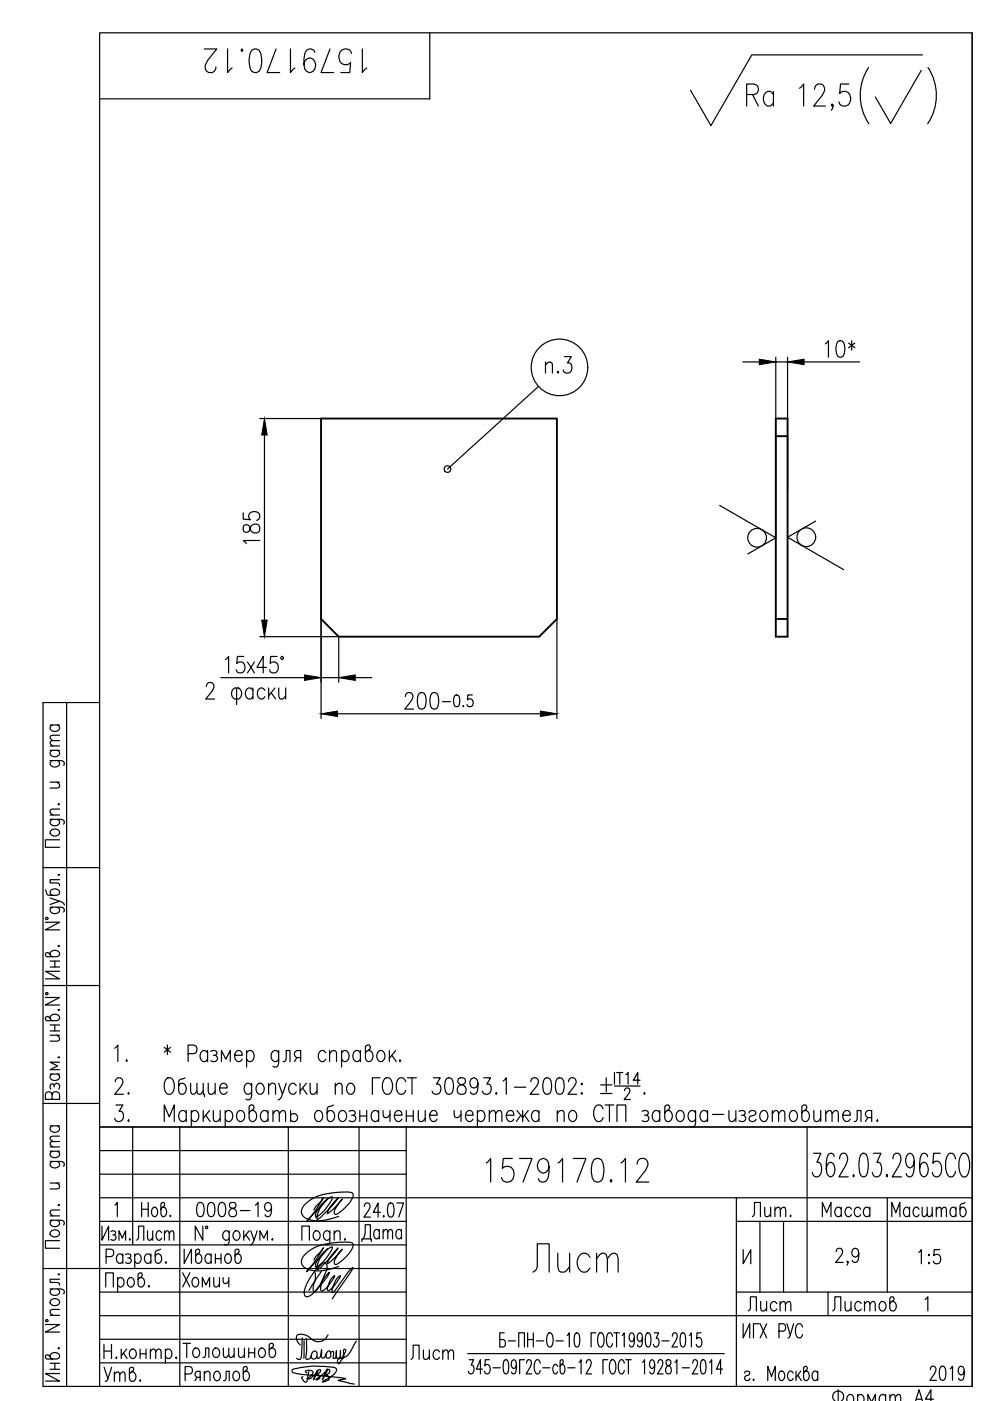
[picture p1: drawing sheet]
<svg xmlns="http://www.w3.org/2000/svg" width="210mm" height="297mm" viewBox="0 0 210 297" stroke-linecap="round" stroke-linejoin="round" font-family="sans-serif">
<defs><g id="words">
<text font-size="10.1" x="111.8" y="270.9">Лист</text>
<g font-size="8.8">
<text x="42" y="16.6">1579170.12</text>
<text x="102" y="251.9">1579170.12</text>
</g>
<g font-size="7.1">
<text x="173.9" y="76.9">10*</text>
<text x="114.3" y="80.4">п.3</text>
<text x="56.1" y="116.4" transform="rotate(-90 56.1 116.4)">185</text>
<text x="75.5" y="264.6">Дата</text>
</g>
<g font-size="6.6">
<text x="40.6" y="259.3">0008-19</text>
<text x="158.4" y="259.3">Лит.</text>
<text x="173.2" y="259.3">Масса</text>
<text x="187.7" y="259.3">Масштаб</text>
<text x="27.9" y="264.2">Лист</text>
<text x="37.4" y="274.1">Хомич</text>
<text x="20.8" y="294.2">Утв.</text>
</g>
<g font-size="6.2">
<text x="193.7" y="269.2">1:5</text>
<text x="157.3" y="279">Лист</text>
<text x="175.3" y="279">Листов</text>
<text x="37.4" y="288.9">Толошинов</text>
<text x="86.1" y="289.3">Лист</text>
<text x="195.8" y="293.9">2019</text>
</g>
<text font-size="5.3" x="175.3" y="298.1">Фоpмат А4</text>
</g></defs>
<g fill="none" stroke="#000" stroke-width=".25">
<path d="M91.1 7v14h-70M164 19.4v3.1M169.5 18.7l.9-.9v4.7M172.7 18.9a1.15 1.15 0 0 1 .7-1.1h.7a1.21 1.21 0 0 1 .6 1.8l-.4 .7-1.8 2.2h2.5M180 17.8h-1.8l-.2 2a1.36 1.36 0 0 1 1.7-.3 1.36 1.36 0 0 1 .7 1.7 1.28 1.28 0 0 1-1.1 1.3 1.28 1.28 0 0 1-1.4-.9M184.1 14.3a10.7 10.7 0 0 0 .1 11.9M195.3 14.9l-6.5 11.3-3.2-5.7M195.6 11.6h-36.2l-8.7 15-4.3-7.5M196.8 14.3a10.7 10.7 0 0 1-.1 11.9M206.1 7v286.9M158.3 20h1.6a1.13 1.13 0 0 0 .9-1.1 1.13 1.13 0 0 0-.9-1.1h-1.6v4.7M159.5 20l1.3 2.5"/>
<path d="M164 20a1.03 1.03 0 0 0-1-.7 1.03 1.03 0 0 0-1 .7 1.56 1.56 0 0 0 1.3 2.5l.7-.7M176.6 22.3l-.2 .2-.1-.2 .1-.3a.98 .98 0 0 1-.1 1.4M157.5 76.7h3.5M164.5 75.7v13M164.5 76.7h2.5M167 75.7v13M170.5 76.7h11.8M55.1 88.7h13M56.1 92.2v39.3M114.2 81.9l-19.3 17.6M164.5 92.5v21.5M167 92.5v11.9"/>
<path d="M152.6 107.2l11.9 6.8-5.9 3.5M172.9 110.5l-5.9 3.4 11.9 6.9M47.8 139.8l.7-.6v3.5M51.7 139.2h-1.4l-.1 1.5a1.02 1.02 0 0 1 1.3-.2 1.02 1.02 0 0 1 .4 1.2 .96 .96 0 0 1-.7 1 .96 .96 0 0 1-1.1-.7M55.1 135h16.7v9.7M58.7 139.2h-1.3l-.1 1.5a1.02 1.02 0 0 1 1.3-.2 1.02 1.02 0 0 1 .4 1.2 .95 .95 0 0 1-.8 1 .95 .95 0 0 1-1.1-.7M68.1 131.2v21.1M118.1 131.2v21.1M10.6 159.1h2M10.6 158.2h2M10.6 153.7h2M11.1 159.1a.66 .66 0 0 0-.5 .6 .66 .66 0 0 0 .5 .6 .91 .91 0 0 0 1.1 .1 .91 .91 0 0 0 .3-1.1l-.3-.2"/>
<path d="M11.1 153.7l-.5 .5a1 1 0 0 0 1 .9 1 1 0 0 0 1-.9l-.4-.5M12.6 157l-1.8 .1-.2 .5 .6 .6M12.6 155.9l-1.8 .1-.2 .4 .6 .6M14.1 149v144.9M21.1 149h-12v144.9h197M43.8 145.5l.2-.6 .3-.2h.5a1.09 1.09 0 0 1 .2 1.8l-1.4 1.7h1.9M46.8 143.7h17.8M49.5 146l.3-.1h.8a1.35 1.35 0 0 1 0 2.3h-.8a1.38 1.38 0 0 1-.3-2.2zM50.2 145.9v3.5M52.5 140.3l1.4 2.4M53.6 146.4l-.5-.5a1.18 1.18 0 0 0-1.1 .7 1.18 1.18 0 0 0 .3 1.3l.1 .1a.74 .74 0 0 0 1.2-.3M53.6 145.9v2.3"/>
<path d="M53.9 140.3l-1.4 2.4M56.2 146.4a.77 .77 0 0 0-.8-.6 .77 .77 0 0 0-.7 .6 1.16 1.16 0 0 0 .9 1.8l.6-.5M56.5 141.5h-2l1.3-2.3v3.5M57 145.9v2.3M57.5 146.9l.9 1.3M58.3 145.9l-1.3 1.6M59.1 145.9l.1 2.1 .7 .2 .7-.7M60.6 145.9v2.3M68.1 143.7h3.7M71.6 151.3h43M75.3 143.7h3.5M85.9 147.7l.3-.7 .3-.2h.5a1.09 1.09 0 0 1 .2 1.9l-1.4 1.6h1.9"/>
<path d="M88.9 147l.6-.2a1.71 1.71 0 0 1 .8 2l-.1 .9-.3 .5-.6 .1a1.69 1.69 0 0 1-.8-2l.1-.8zM91.5 147l.7-.2a1.71 1.71 0 0 1 .8 2l-.1 .9-.3 .5-.7 .1a1.69 1.69 0 0 1-.7-2l.1-.8zM93.8 148.8h1.7M96.4 147.5l.5-.2a1.19 1.19 0 0 1 .6 1.5l-.3 .9-.5 .1a1.21 1.21 0 0 1-.5-1.4zM98.2 149.6v.2zM100.1 147.3h-.9l-.1 1.1a.81 .81 0 0 1 1.3 .4 .81 .81 0 0 1-.9 1l-.3-.1-.2-.3M10.6 173.7l2.7 .1 .3 .4-.1 .5M10.6 161.3l2.7 .1 .3 .3-.1 .6M10.6 172.8h2M10.6 165.8h2M10.8 176.1a1.06 1.06 0 0 1 1.1-.3 1.06 1.06 0 0 1 .7 .9 1.06 1.06 0 0 1-1.1 .6 1.06 1.06 0 0 1-.9-1zM11.1 173.7l-.5 .5a1 1 0 0 0 1 .9 1 1 0 0 0 1-.9l-.4-.5"/>
<path d="M11.1 161.3l-.5 .4a1 1 0 0 0 1 .9 1 1 0 0 0 1-.9l-.4-.4M12.1 165.8l.5 .6-.1 .6-1.9 .1M12.3 170.5l.2-.1 .1 .1zM12.6 178.1h-3v1.5h3M12.6 171.5l-1.8 .2-.2 .5 .6 .6M9.1 184h12M9.6 195.5h3l-3 1.6h3M9.6 188.7l.5 1 2 .1a.64 .64 0 0 0 .5-.5 .64 .64 0 0 0-.4-.7 .9 .9 0 0 0-1.1-.1 .9 .9 0 0 0-.3 1.1l.3 .2M9.7 194.6h.4v.3h-.4zM10.6 192.3l2.7 .2 .3 .3-.1 .6M10.6 190.4l2 .7-2 .7M11.1 192.3l-.5 .5a1 1 0 0 0 1 .9 1 1 0 0 0 1-.9l-.4-.5"/>
<path d="M12.3 185.5l.2-.1 .1 .1-.1 .1zM12.6 191.1l.9 .4 .1 .4M12.6 186.5h-2v.7l1.9 .1 .1 .5M9.1 209h12M9.6 211.5h3l-3 1.6h3M9.7 210.5h.4v.3h-.4zM10.6 202.4a1 1 0 0 1 1-.9 1 1 0 0 1 1 .9l-.5 .4h-2.2l-.3-.3v-.3l.5-.3 .2 .2 .8 .7M10.6 215.9a1 1 0 0 1 1-.9 1 1 0 0 1 1 .9l-.5 .5h-2.2l-.3-.3v-.4l.5-.2 .2 .1 .7 .8M10.6 203.8h2M10.6 205h2M10.6 219.5h2M10.6 217.3h2"/>
<path d="M10.6 218.6h2M11.6 217.3v1.3M11.6 203.8v1.2M12.1 219.5l.5 .6-.1 .5-1.9 .1M12.3 200.6h.3l-.1 .1zM12.3 214.1l.2-.1 .1 .1zM12.6 205.9h-3l3 1.6h-3M9.1 234h12M10.6 238.7h2M10.6 227.7h2M11 232.1a.73 .73 0 0 0-.7-.6 .73 .73 0 0 0-.7 .6v1h3v-1a.82 .82 0 0 0-.8-.6 .82 .82 0 0 0-.8 .6v1M11 227.7a.66 .66 0 0 0-.4 .6 .66 .66 0 0 0 .4 .7 .9 .9 0 0 0 1.2 0 .9 .9 0 0 0 .3-1.1l-.3-.2"/>
<path d="M11.1 238.7l-.3 .2a.8 .8 0 0 0 .1 1 .8 .8 0 0 0 .9 .2l.7-.4a.65 .65 0 0 0-.3-1M11.5 230.1a.59 .59 0 0 1 .6-.4 .59 .59 0 0 1 .5 .4l-.1 .8M11.5 230.5v-.4l-.5-.3a.73 .73 0 0 0-.2 1.1M12.3 224.2l.2-.1 .1 .1-.1 .1zM12.6 225.2h-2l1.6 .8-1.6 .8h2M21.1 238.9h185M24.3 222.2l.7-.6v3.5M24.4 229.3a.85 .85 0 0 1 .6-.8h.5a1.08 1.08 0 0 1 .2 1.8l-1.4 1.7h1.9M24.6 234.3h1.5l-.8 1.3h.4a1.11 1.11 0 0 1 .4 1.6 1.11 1.11 0 0 1-1.7 .3l-.1-.4M26.8 224.7l.2 .2-.2 .2-.1-.2zM27.3 231.7l.1 .1-.1 .2-.2-.2zM27.3 237.5l.1 .1-.1 .2-.2-.2z"/>
<path d="M28.1 238.9v25M34.8 237.8v-3.5l1.1 2.5 1-2.5v3.5M34.8 222.1l1.4 1M35.3 228.7l.3-.2a1.17 1.17 0 0 1 1.3 1.3 2.08 2.08 0 0 1-.7 2.2 1.16 1.16 0 0 1-1.4-1.3 2.38 2.38 0 0 1 .5-2zM35.5 221.6v2M36.2 222.1l-1.4 1M38.1 238.9v55M39.2 228.5l-1.2 .5-.1 .3v2a.75 .75 0 0 0 .6 .7 .75 .75 0 0 0 .8-.5 1.16 1.16 0 0 0-.9-1.8l-.5 .5M39.5 236a.78 .78 0 0 0-.7-.6 .78 .78 0 0 0-.8 .6 1.16 1.16 0 0 0 .9 1.8l.6-.5M39.5 235.5v2.3M39.9 223.4h1.2a.95 .95 0 0 0 .7-.9 .95 .95 0 0 0-.7-.9h-1.2v3.5M40.4 229.7l.2 2.1 .5 .2 .7-.7"/>
<path d="M40.6 236a.77 .77 0 0 1 .7-.6 .77 .77 0 0 1 .7 .6 1.16 1.16 0 0 1-.9 1.8l-.5-.5M40.6 235.5v3.4M41.8 229.7l.1 2.1 .5 .2 .7-.7M43.1 229.7v2.3h.2v.5M43.1 235.5v2.3M43.6 236.4l1 1.4M44 223.2a.77 .77 0 0 0-.7-.5 .77 .77 0 0 0-.7 .5 1.18 1.18 0 0 0 .9 1.9l.5-.5M44 222.7v2.4M44.2 229.7l.1 2.1 .6 .2 .7-.7M44.4 235.5l-1.3 1.6M44.7 222.9a.84 .84 0 0 1 1.3 .3l-.1 .4-.7 .1M45.2 235.5l.1 2.1 .7 .2 .7-.7"/>
<path d="M45.6 223.7a.68 .68 0 0 1 .6 .7 .68 .68 0 0 1-.6 .7l-.9-.2M45.6 229.7v2.3M46.6 230.7h1.6a.78 .78 0 0 0-.5-1 .78 .78 0 0 0-1 .5 1.16 1.16 0 0 0 .9 1.8l.6-.5M46.7 235.5v2.3M46.9 225.1v-2.4l1 1.9 .9-1.9v2.4M47.8 236a.77 .77 0 0 1 .7-.6 .77 .77 0 0 1 .7 .6 1.16 1.16 0 0 1-.9 1.8l-.5-.5M47.8 235.5v3.4M49.8 223.7h1.6a.78 .78 0 0 0-.5-.9 .78 .78 0 0 0-1 .4 1.18 1.18 0 0 0 .9 1.9l.6-.5M50.5 235.6a.76 .76 0 0 1 1.3 .4 1.16 1.16 0 0 1-1 1.8 1.38 1.38 0 0 1-.3-2.2zM52.3 223.2a.78 .78 0 0 1 .7-.5 .78 .78 0 0 1 .8 .5 1.18 1.18 0 0 1-1 1.9l-.5-.5M52.3 222.7v3.5M53.4 230.2a.78 .78 0 0 0-.8-.6 .78 .78 0 0 0-.7 .6 1.16 1.16 0 0 0 .9 1.8l.6-.5"/>
<path d="M53.4 229.7v2.6l-.2 .5-.4 .4-.6-.2M53.4 235.5a1.2 1.2 0 0 1 1.1 .8 1.2 1.2 0 0 1-.5 1.3l-.2 .2a.77 .77 0 0 1-1-.7v-2.5l.4-.3h.4l.3 .5-.1 .3-1 .9M54.7 229.8a.74 .74 0 0 1 1.2 .4 1.16 1.16 0 0 1-1 1.8 1.36 1.36 0 0 1-.2-2.2zM56.8 236a.78 .78 0 0 0-.7-.6 .78 .78 0 0 0-.7 .6 1.16 1.16 0 0 0 .9 1.8l.5-.5M56.8 235.5v2.3M56.9 230.3l.7-.6 .7 .1 .1 .4v1.8M56.9 229.7v2.3M57.9 236.1l.6-.6 .6 .1 .1 2.2M57.9 235.5v2.3M59.1 223.2a.78 .78 0 0 0-.7-.5 .78 .78 0 0 0-.8 .5 1.18 1.18 0 0 0 .9 1.9l.6-.5M59.1 222.7v2.7l-.2 .5a.67 .67 0 0 1-1 .2M59.1 229.7l.8 2.3 .8-2.3"/>
<path d="M59.2 236.1l.7-.6 .5 .1 .1 2.2M59.9 232l-.5 1-.5 .2M60 225.1l.5-.2 .2-2.2h.8v2.4M61.1 238.9v55M61.6 236.4a.86 .86 0 0 1 1.4 .1 .86 .86 0 0 1-.5 1.3h-.5l-.4-.3M61.6 235.5v2.3M62.8 230.2a.77 .77 0 0 0-.7-.6 .77 .77 0 0 0-.7 .6 1.16 1.16 0 0 0 .9 1.8l.5-.5M62.9 224.2l-.5 .9M63.6 229.7v2.3M63.8 224.2h-.9l-.2-.1a.78 .78 0 0 1 .2-1.4h.9v2.4M64.1 230.7l1 1.3M64.9 229.7l-1.3 1.6"/>
<path d="M65.8 229.7l.1 2.1 .6 .2 .7-.7M67.1 235.6a.74 .74 0 0 1 1.2 .4 1.16 1.16 0 0 1-.9 1.8 1.37 1.37 0 0 1-.3-2.2zM67.2 229.7v2.3M69.1 223.2a.78 .78 0 0 0-.7-.5 .78 .78 0 0 0-.8 .5 1.18 1.18 0 0 0 .9 1.9l.6-.5M69.9 223.4l.6-.7 .7 .2 .2 .3v1.9M69.9 222.7v2.4M70.7 234.3l-1.2 .5-.1 .3v2a.75 .75 0 0 0 .6 .7 .75 .75 0 0 0 .8-.5 1.16 1.16 0 0 0-.9-1.8l-.5 .5M71.1 230.3l.7-.6 .6 .1 .1 .4v1.8M71.1 229.7v2.3M72.1 235.6a.76 .76 0 0 1 1.3 .4 1.16 1.16 0 0 1-1 1.8 1.38 1.38 0 0 1-.3-2.2zM72.4 223.2a.77 .77 0 0 1 .8-.5 .77 .77 0 0 1 .7 .5 1.18 1.18 0 0 1-.9 1.9l-.6-.5M72.4 222.7v3.5"/>
<path d="M73.9 229.8a.74 .74 0 0 1 1.2 .4 1.16 1.16 0 0 1-1 1.8 1.36 1.36 0 0 1-.2-2.2zM74 235.6a.85 .85 0 0 1 1.4 .4l-.4 .4h-.5M75 236.4a.68 .68 0 0 1 .5 .7 .68 .68 0 0 1-.5 .7l-1-.2M76.1 238.9v55M76.3 236.6h1.4M76.3 235.5v2.3M76.4 223.2a.77 .77 0 0 0-.7-.5 .77 .77 0 0 0-.7 .5 1.18 1.18 0 0 0 .9 1.9l.5-.5M76.4 222.7v2.4M77.7 235.5v2.3M78 222.7a1.2 1.2 0 0 1 1.1 .9 1.2 1.2 0 0 1-.4 1.3 .72 .72 0 0 1-.8 .1 .72 .72 0 0 1-.4-.6v-2.5l.4-.3h.4l.2 .5-.1 .3-.9 .8M80.3 222.9a.74 .74 0 0 1 1.2 .3 1.18 1.18 0 0 1-1 1.9 1.38 1.38 0 0 1-.2-2.2zM80.3 236a.78 .78 0 0 0-.8-.6 .78 .78 0 0 0-.7 .6 1.16 1.16 0 0 0 .9 1.8l.6-.5"/>
<path d="M80.3 235.5v2.3M80.5 228.5h-1.5v3.5M81.2 235.5v.8l.2 .5 .2 .1 .7-.1 .4-.5M81.6 228.7l.3-.2a1.17 1.17 0 0 1 1.3 1.3 2.11 2.11 0 0 1-.8 2.2 1.17 1.17 0 0 1-1.3-1.3 2.42 2.42 0 0 1 .5-2zM82.5 222.7v2.4M82.7 235.5v2.3M83.1 223.7l.9 1.4M83.6 236.4h1.6a.78 .78 0 0 0-.5-.9 .78 .78 0 0 0-1 .5 1.16 1.16 0 0 0 1 1.8l.5-.5M83.9 222.7l-1.4 1.7M84.8 224.7l.2 .2-.2 .2-.1-.2zM86 229.3a.94 .94 0 0 0-.9-.8 .94 .94 0 0 0-1 .8 2.18 2.18 0 0 0 .7 2.7 .99 .99 0 0 0 1.2-.8M86.1 238.9v55"/>
<path d="M86.1 235.5v2.3M86.1 236.6h1.5M86.4 228.5h1.9M87.4 228.5v3.5M87.6 235.5v2.3M88.7 235.5l.1 2.1 .7 .2 .6-.7M90.1 235.5v2.3M91.1 236.4h1.6a.77 .77 0 0 0-.5-.9 .77 .77 0 0 0-1 .5 1.16 1.16 0 0 0 .9 1.8l.6-.5M91.9 228.5h1.4l-.7 1.3h.4a1.11 1.11 0 0 1 .4 1.6 1.11 1.11 0 0 1-1.7 .3l-.1-.4M94.7 228.7l.6-.2a1.71 1.71 0 0 1 .8 2l-.1 .8-.3 .5-.4 .2-.6-.2a3.3 3.3 0 0 1 0-3.1zM96.3 235.5l.1 1.3 .3 .1 .6-.1 .4-.5M97.2 228.7a.77 .77 0 0 0 .3 1.1 1.24 1.24 0 0 1 1.2 .7 1.24 1.24 0 0 1-.1 1.3 1.04 1.04 0 0 1-1.6-.3 1.04 1.04 0 0 1 .7-1.5l.6-.2a.71 .71 0 0 0 .4-.7 .71 .71 0 0 0-.6-.6z"/>
<path d="M97.7 235.5v2.3M98.7 236.4h1.6a.78 .78 0 0 0-.5-.9 .78 .78 0 0 0-1 .5 1.16 1.16 0 0 0 .9 1.8l.6-.5M101.2 236a.77 .77 0 0 1 .7-.6 .77 .77 0 0 1 .8 .6 1.16 1.16 0 0 1-1 1.8l-.5-.5M101.2 235.5v3.4M101.3 229.7a.91 .91 0 0 1-.9 1 1.11 1.11 0 0 1-.8-1.2 1.11 1.11 0 0 1 1-1l.4 .2a3 3 0 0 1 0 3.1 .76 .76 0 0 1-1.3-.3M102.6 228.5h1.4l-.8 1.3h.4a1.1 1.1 0 0 1 .5 1.6 1.1 1.1 0 0 1-1.7 .3l-.1-.4M103.7 236.1l.7-.6 .5 .1 .2 2.2M103.7 235.5v2.3M105.1 236.1l.6-.6 .6 .1 .1 2.2M105.2 231.7l.1 .1-.1 .2-.1-.2zM106.7 229.2l.6-.7v3.5M107.3 236.4h1.6a.77 .77 0 0 0-.4-.9 .77 .77 0 0 0-1 .5 1.16 1.16 0 0 0 .9 1.8l.5-.5"/>
<path d="M109.1 230.5h2.4M109.6 235.5l1.2 1.4 1.2-1.4M110.4 236.4l-.9 1.4M110.8 235.5v2.3M111.2 236.4l1 1.4M112.6 229.3a.83 .83 0 0 1 .5-.8h.5a1.08 1.08 0 0 1 .1 1.8l-1.3 1.7h1.9M114.3 236a.77 .77 0 0 0-.8-.6 .77 .77 0 0 0-.7 .6 1.16 1.16 0 0 0 .9 1.8l.6-.5M114.3 235.5v2.3M115.5 228.7l.7-.2a1.69 1.69 0 0 1 .7 2l-.1 .8-.2 .5-.4 .2-.7-.2a3.2 3.2 0 0 1 0-3.1zM118.2 228.7l.6-.2a1.69 1.69 0 0 1 .8 2l-.1 .8-.3 .5-.7 .2a1.68 1.68 0 0 1-.7-2l.1-.8zM118.2 236.1l.6-.6 .7 .1 .1 .4v1.8M118.2 235.5v2.3"/>
<path d="M120.5 229.3a.85 .85 0 0 1 .6-.8h.5a1.08 1.08 0 0 1 .2 1.8l-1.4 1.7h1.9M120.9 235.6a.94 .94 0 0 1 1.1 .1 .94 .94 0 0 1 .3 1.1 .96 .96 0 0 1-1.1 1 1.37 1.37 0 0 1-.3-2.2zM123.3 229.7l.2 .1-.2 .2-.1-.2zM123.3 231.7l.2 .1-.2 .2-.1-.2zM127.3 230h2.5M127.3 231.8h2.5M127.9 235.1a.93 .93 0 0 0-1-.9 .93 .93 0 0 0-.9 .9 2.2 2.2 0 0 0 .7 2.7 .99 .99 0 0 0 1.2-.9M128.3 234.3h1.9M128.5 228.5v3M129.2 234.3v3.5M130.3 227.4v2.5M130.3 230.3h5.4"/>
<path d="M130.7 227.4h1.4M130.8 237.8v-3.5h1.9v3.5M131.4 227.4v2.5M132.4 231.3l.1-.4 .3-.2h.4l.3 .2a.87 .87 0 0 1-.2 1.1l-1 1.1h1.3M132.7 227.9l.5-.5v2.5M135.7 229h-1.4l.9-1.6v2.5M136.1 235.6a.85 .85 0 0 1 1.4 .4l-.4 .4h-.4M136.6 231.7l.2 .1-.2 .2-.1-.2zM137.1 236.4a.68 .68 0 0 1 .5 .7 .68 .68 0 0 1-.5 .7l-1-.2M139.9 236a.77 .77 0 0 0-.8-.6 .77 .77 0 0 0-.7 .6 1.16 1.16 0 0 0 1 1.8l.5-.5M139.9 235.5v2.3M141.5 235.5a1.19 1.19 0 0 1 1.1 .8 1.19 1.19 0 0 1-.5 1.3l-.2 .2a.77 .77 0 0 1-1-.7v-2.5l.5-.3h.4l.2 .5-.1 .3-1 .9"/>
<path d="M143.8 235.6a.74 .74 0 0 1 1.1 .4 1.16 1.16 0 0 1-.9 1.8 1.37 1.37 0 0 1-.2-2.2zM147.5 236a.77 .77 0 0 0-.8-.6 .77 .77 0 0 0-.7 .6 1.16 1.16 0 0 0 .9 1.8l.6-.5M147.5 235.5v2.6l-.1 .5a.68 .68 0 0 1-1.1 .2M150 236a.78 .78 0 0 0-.7-.6 .78 .78 0 0 0-.8 .6 1.16 1.16 0 0 0 1 1.8l.5-.5M150 235.5v2.3M151.1 236.3h2.4M154.5 235.5l.2 2.1 .7 .2 .6-.7M156 235.5v2.3M156.7 235.6a.85 .85 0 0 1 1.3 .4l-.4 .4h-.4M157.6 236.4a.68 .68 0 0 1 .5 .7 .68 .68 0 0 1-.5 .7l-.9-.2M158.8 236a.78 .78 0 0 1 .7-.6 .78 .78 0 0 1 .8 .6l-.4 .4-.7 .2a.63 .63 0 0 0-.2 1 .84 .84 0 0 0 1.3-.3M161.5 235.6a.74 .74 0 0 1 1.2 .4 1.16 1.16 0 0 1-1 1.8 1.37 1.37 0 0 1-.2-2.2z"/>
<path d="M163.7 236.1l.7-.6 .6 .1 .1 2.2M163.7 235.5v2.3M165.1 236.1l.6-.6 .6 .1 .1 2.2M167.7 235.6a.94 .94 0 0 1 1.1 .1 .94 .94 0 0 1 .3 1.1 .96 .96 0 0 1-1.1 1 1.37 1.37 0 0 1-.3-2.2zM170.6 235.5a1.2 1.2 0 0 1 1.1 .8 1.2 1.2 0 0 1-.5 1.3l-.2 .2a.79 .79 0 0 1-1-.7v-2.5l.4-.3h.4l.3 .5-.1 .3-1 .9M171.1 238.9v35M172.6 235.5l.1 2.1 .6 .2 .7-.7M174 235.5v2.3M175.1 236.1l.6-.6 .6 .1 .1 2.2M175.1 235.5v2.3M176.4 236.1l.7-.6 .5 .1 .1 2.2M178.7 236.4h1.6a.77 .77 0 0 0-.5-.9 .77 .77 0 0 0-1 .5 1.16 1.16 0 0 0 .9 1.8l.6-.5"/>
<path d="M181.1 237.8l.5-.2 .1-2.1h.9v2.3M184 236.9l-.5 .9M184.8 236.9h-.8a.79 .79 0 0 1-.5-.7 .79 .79 0 0 1 .5-.7h.8v2.3M186 237.5l.2 .1-.2 .2-.1-.2zM10.6 258.7l2.7 .1 .3 .4-.1 .5M10.6 246.2l2.7 .2 .3 .3-.1 .6M10.6 257.8h2M10.6 250.8h2M10.6 244.1h2M10.6 243.2h2M11.1 258.7l-.5 .5a1 1 0 0 0 1 .9 1 1 0 0 0 1-.9l-.4-.5M11.1 246.2l-.5 .5a1 1 0 0 0 1 .9 1 1 0 0 0 1-.9l-.4-.5"/>
<path d="M11.1 244.1l-.5 .4a1 1 0 0 0 1 1 1 1 0 0 0 1-1l-.4-.4M12.1 250.8l.5 .6-.1 .6-1.9 .1M12.3 255.5l.2-.1 .1 .1-.1 .1zM12.6 256.5l-1.8 .2-.2 .5 .6 .6M12.6 242l-1.8 .1-.2 .5 .6 .6M12.6 240.9l-1.8 .1-.2 .5 .6 .5M21.1 254h185M21.1 248.9h65M21.1 244h65M21.1 258.9h65M21.6 260v2.9l1.4-2.9v2.9M24.4 255.5l.5-.6v3.1"/>
<path d="M30 254.9v3.1M30 256.4h1.4M31.4 254.9v3.1M32.4 256.1l.5-.1a1.24 1.24 0 0 1 0 2 1.05 1.05 0 0 1-.8-.8 1.05 1.05 0 0 1 .3-1.1zM34.5 256h.3a1.24 1.24 0 0 1 0 2 .61 .61 0 0 1-.7-.6v-2.2l.3-.3h.3l.2 .5-.1 .3-.7 .7M43 260v2.9l-1.6-2.9v2.9M68 255.9l-1.6 1.5-1.4 1.6 1.7-2.1 1.8-2.9-2 2.5M69.4 254.2a8.8 8.8 0 0 0-2.4 3.1l-.1 .2a.35 .35 0 0 0 .1 .6 .35 .35 0 0 0 .5-.3l1.6-1.6 1.1-1.5 .3-.8a.17 .17 0 0 0-.1-.2 .17 .17 0 0 0-.3 .1l-1.1 .9a4.4 4.4 0 0 0-1.7 3.8l.9-.6 2.2-2.2 1.3-1.7-1.7 1.9-.6 1.4 1.2-.9 2-2.1-1.4 1.9a.78 .78 0 0 0 0 1.3l.9-.6 1.5-1.3 .8-1 .5-1.1a.73 .73 0 0 0-1-.8l-2.9 .2-3.1 .5-1.5 .6-1.6 1.2-.9 1.3v.7l.3 .5 .5 .5 .6 .3 1.1 .3h1.1a14.6 14.6 0 0 0 4.3-.9M77.3 255.8l.1-.5a.65 .65 0 0 1 .9-.1 .65 .65 0 0 1 0 1l-1.1 1.8h1.3M80.7 257h-1.5l1-1.9v2.9M82.5 255.2l.5-.1a1.55 1.55 0 0 1 .6 1.7l-.4 1.1-.4 .1a1.56 1.56 0 0 1-.7-1.7zM84.1 255.1h1.5l-1 2.9"/>
<path d="M156.1 258.9h50M156.1 254v39.9M161.1 258.9v15M166.1 258.9v15M172.5 244.5h1.6l-.9 1.9h.4a2.05 2.05 0 0 1-.2 3.1 .93 .93 0 0 1-1.2-.9M176.9 245.2l-.2-.4-.4-.3-.7 .3a6.1 6.1 0 0 0 0 4.5l.6 .2a1.84 1.84 0 0 0 0-3.1l-.6 .3-.4 1.1M178 245.7a.89 .89 0 0 1 .4-1 .89 .89 0 0 1 1 .1 2.01 2.01 0 0 1-.1 2.3l-1.4 2.4h2M181 249l.1 .3-.1 .2-.2-.2zM182.5 244.8l.5-.3 .7 .3a6.1 6.1 0 0 1 0 4.5l-.5 .2-.7-.2a6.1 6.1 0 0 1 0-4.5zM185.2 244.5h1.6l-.9 1.9h.5a2.05 2.05 0 0 1-.3 3.1 .93 .93 0 0 1-1.2-.9M188.1 249l.1 .3-.1 .2-.2-.2zM188.1 254v19.9"/>
<path d="M189.3 245.7a.89 .89 0 0 1 .4-1 .89 .89 0 0 1 1 .1 2.02 2.02 0 0 1-.1 2.3l-1.4 2.4h2M193.8 246.2l-.1 .7-.3 .5-.5 .2a1.84 1.84 0 0 1 0-3.1l.5 .3a5.5 5.5 0 0 1 0 4.5l-.7 .2-.4-.2-.1-.5M196.7 245.2l-.2-.4-.4-.3-.7 .3a7.3 7.3 0 0 0-.3 4l.3 .5 .6 .2a1.84 1.84 0 0 0 0-3.1l-.6 .3-.3 .4-.1 .7M199.4 244.5h-1.4l-.2 2.2a.88 .88 0 0 1 1.4-.3 2.57 2.57 0 0 1 0 2.9 .91 .91 0 0 1-1 .2 .91 .91 0 0 1-.5-.9M202.6 245.7l-.1-.5a.98 .98 0 0 0-1.2-.7 4 4 0 0 0 0 5 1.14 1.14 0 0 0 1.3-1.2M203.9 244.8l.3-.3a1.14 1.14 0 0 1 1.2 1.2 3.8 3.8 0 0 1-.7 3.8 1.15 1.15 0 0 1-1.2-1.2 4.6 4.6 0 0 1 .4-3.5zM9.1 269h77M9.7 279.9h.4v.3h-.4zM10.6 273.3l2.7 .1 .3 .3-.1 .6M10.6 278.9h2M10.8 261.1a1.06 1.06 0 0 1 1.1-.3 1.06 1.06 0 0 1 .7 .9 1.06 1.06 0 0 1-1.1 .6 1.06 1.06 0 0 1-.9-1zM10.8 275.7a1.06 1.06 0 0 1 1.1-.3 1.06 1.06 0 0 1 .7 .9 1.06 1.06 0 0 1-1.1 .5 1.06 1.06 0 0 1-.9-.9z"/>
<path d="M11.1 273.3l-.5 .4a1 1 0 0 0 1 1 1 1 0 0 0 1-1l-.4-.4M12.3 270.2h.3l-.1 .1zM12.6 263h-3v1.7h3M12.6 277.6l-1.8 .1-.2 .6 .6 .6M12.6 271.2h-2v.7l1.9 .1 .1 .5M21.1 279h185M21.1 273.9h65M21.1 263.9h65M22.4 272.9v-3h1.6v3M22.5 266.4h1a.82 .82 0 0 0 .6-.8 .82 .82 0 0 0-.6-.8h-1v3.1M23.5 261.1a.59 .59 0 0 1 1 .3l-.1 .3-.5 .1M24.2 261.8a.61 .61 0 0 1 .4 .6 .61 .61 0 0 1-.4 .5l-.7-.1"/>
<path d="M24.9 271.3a.67 .67 0 0 1 .7-.4 .67 .67 0 0 1 .6 .4 1.01 1.01 0 0 1-.8 1.6l-.5-.5M24.9 270.9v3M25.2 262.9v-2l.7 1.6 .7-1.6v2M26 266.3a.67 .67 0 0 0-.6-.5 .67 .67 0 0 0-.6 .5 1.01 1.01 0 0 0 .8 1.6l.4-.5M26 265.8v2.1M26.6 266a.73 .73 0 0 1 1.2 .3l-.4 .4h-.3M27.3 271a.64 .64 0 0 1 1.1 .3 1.01 1.01 0 0 1-.8 1.6 1.18 1.18 0 0 1-.3-1.9zM27.4 266.7a.59 .59 0 0 1 .5 .6 .59 .59 0 0 1-.5 .6l-.8-.2M28.6 266.3a.66 .66 0 0 1 .6-.5 .66 .66 0 0 1 .6 .5 1.01 1.01 0 0 1-.8 1.6l-.4-.5M28.6 265.8v3M29.7 270.9a1 1 0 0 1 1 1 1 1 0 0 1-1 1l-.4-.6v-2.1l.3-.3h.4l.2 .4-.1 .3-.8 .7M31.6 272.6l.1 .1-.1 .2-.2-.2z"/>
<path d="M32 266.3a.67 .67 0 0 0-.6-.5 .67 .67 0 0 0-.7 .5 1.01 1.01 0 0 0 .8 1.6l.5-.5M32 265.8v2.1M34 264.8l-1 .5-.1 2a.64 .64 0 0 0 .6 .6 .64 .64 0 0 0 .7-.5 .91 .91 0 0 0 0-1.1 .91 .91 0 0 0-1.1-.3l-.2 .3M35.2 267.6l.1 .1-.1 .2-.1-.2zM39.1 264.9v3l1.5-3v3M41.9 265.8a1.01 1.01 0 0 1 .9 1 1.01 1.01 0 0 1-.9 1.1l-.4-.6v-2.2l.3-.2h.3l.3 .4-.2 .3-.7 .7M44.8 266.3l-.5-.5a1.01 1.01 0 0 0-.9 1 1.01 1.01 0 0 0 .9 1.1l.5-.5M44.8 265.8v2.1M45.7 265.8v2.1M46.9 265.8v2.1M48 266l.2-.2a1.01 1.01 0 0 1 .9 1 1.01 1.01 0 0 1-.9 1.1 1.2 1.2 0 0 1-.2-1.9zM48.6 261.4l-.5-.5a1 1 0 0 0-.9 1 1 1 0 0 0 .9 1l.5-.4"/>
<path d="M48.6 260.9l-.1 2.8-.4 .2-.5-.1M49.7 261.1l.3-.2a1 1 0 0 1 .9 1 1 1 0 0 1-.9 1 1.17 1.17 0 0 1-.3-1.8zM50.3 265.8a1.01 1.01 0 0 1 .9 1 1.01 1.01 0 0 1-.9 1.1l-.5-.6v-2.2l.4-.2h.3l.2 .4-.1 .3-.8 .7M51.7 260.9v2M52.1 261.8l.8 1.1M52.8 260.9l-1.1 1.5M53.2 260.9l.7 2 .6-2M53.9 262.9l-.3 .6-.5 .4M55.1 262.9v-2l.8 1.6 .8-1.6v2M57.7 262.7v.2l-.1-.1zM64 262.9v-2.9h1.6v2.9M66.7 261.1a.8 .8 0 0 1 1 .1 .8 .8 0 0 1 .2 .9 .82 .82 0 0 1-.9 .8 1.18 1.18 0 0 1-.3-1.8z"/>
<path d="M66.8 269.8a8 8 0 0 1-.4 3.3l.1 .6 .2 .1 1.2-1.5 1.3-3 .2-.6-.2-.6a.61 .61 0 0 0-.5-.4 .61 .61 0 0 0-.6 .4l-1.4 1.5-1.2 1.8-.8 1.6-.2 1.2a.73 .73 0 0 0 .5 .8 .73 .73 0 0 0 .9-.4l1-.8 1.7-2.1 .9-1.2 .3-.7-.8 .8-.7 1.1-.2 .8-.1 .9 .1 .3h.2l1-.7 1.2-1.6 .4-.9-.7 .7-.4 .8-.4 1.3 .1 .3h.3l1.2-1.2 1.2-1.9-.8 .6-.5 .9-.5 1.4v.5l.2 .1 3.5-4.6 .7-.6-.4 .8-4 5.8M68 266.5l-1.5 1.4-1.5 1.7 1.7-2 1.8-3-1.5 1.8-.5 .8M68.2 269.5l-2.7 4.1M69.4 264.8a9.1 9.1 0 0 0-2.4 3l-.1 .4a.32 .32 0 0 0 .1 .5 .32 .32 0 0 0 .4-.2l1.7-1.6 1.2-1.8 .2-.7-.8 .3-.8 .8a3.9 3.9 0 0 0-1.6 3.7l.8-.6 2.3-2.3 1.3-1.7-1.7 1.9-.6 1.4 1.2-.8 2-2.2-1.4 1.9a.78 .78 0 0 0 0 1.3l.9-.5 1.4-1.2 .9-1.2 .5-1.1a.72 .72 0 0 0-1-.7h-2.7l-3 .6-1.9 .7-1.5 1.2-.9 1.3v.6l.4 .6 .5 .5 .9 .3 1.8 .2a13.8 13.8 0 0 0 4.3-.9M69.9 261.4l-.1-.2a.58 .58 0 0 0-.9-.1 1.06 1.06 0 0 0-.3 1.1 1.06 1.06 0 0 0 .9 .7l.4-.4M69.9 260.9l-.1 2.8a.59 .59 0 0 1-.9 .1M70.9 261.5l.5-.6 .6 .2 .1 1.8M70.9 260.9v2M73.1 262.7l.2 .1-.2 .1-.1-.1zM156.1 273.9h50M157.6 265v2.9l1.6-2.9v2.9M177.3 265.4l.2-.6 .7-.1a.93 .93 0 0 1 .1 1.5l-1.1 1.5h1.6"/>
<path d="M179.8 267.5l-.1 .2-.1-.2 .1-.1a.65 .65 0 0 1-.1 .8M182.1 265.7a.79 .79 0 0 1-.8 .8 .95 .95 0 0 1-.7-1 .95 .95 0 0 1 .8-.8l.3 .1a2.58 2.58 0 0 1 0 2.7 .64 .64 0 0 1-1-.3M196.2 275.5l.5-.6v3M9.6 280.8h3l-3 1.6h3M10.6 287.7a1 1 0 0 1 1-.9 1 1 0 0 1 1 .9l-.5 .4h-2.2l-.3-.3v-.3l.5-.3 .2 .1 .8 .8M10.6 289h2M10.6 290.3h2M11.6 289v1.3M12.3 285.9l.2-.2 .1 .2zM12.6 291.2h-3l3 1.6h-3M21.1 293.9v-286.9h185v286.9M21.1 289h65"/>
<path d="M21.1 283.9h65M22 285v3M22 286.5h1.6M23.6 285v3M25.7 286v2M26.8 286l-1.1 1.5M27.8 286.2a.64 .64 0 0 1 1 .3 1.01 1.01 0 0 1-.8 1.5 1.19 1.19 0 0 1-.2-1.8zM29.7 286v2M31 286v2M31.9 286.6l.5-.6 .5 .2 .1 1.8M31.9 286v2M33 286.6l.6-.6 .4 .2 .2 1.8"/>
<path d="M35.1 286.5a.67 .67 0 0 1 .6-.5 .67 .67 0 0 1 .6 .5 1.01 1.01 0 0 1-.8 1.5l-.4-.4M35.1 286v3M39.3 291.3h.9a.83 .83 0 0 0 .6-.8 .83 .83 0 0 0-.6-.8h-.9v3M41.8 292l-.5 .7M42.4 292l-.8-.1a.68 .68 0 0 1 .2-1.2h.6v2M43.3 291.3l.6-.6 .5 .2 .1 1.8M43.3 290.7v2M45.6 290.9l.2-.2a1 1 0 0 1 .9 1 1 1 0 0 1-.9 1 1.19 1.19 0 0 1-.2-1.8zM47.4 292.7l.4-.1 .1-1.9h.7v2M49.7 290.9l.2-.2a1 1 0 0 1 .9 1 1 1 0 0 1-.9 1 1.2 1.2 0 0 1-.2-1.8zM52 290.7a1 1 0 0 1 .9 1 1 1 0 0 1-.9 1l-.4-.5v-2.2l.3-.3h.3l.3 .5-.2 .3-.7 .7M64.1 283.7l-.3 4.2-.3 .3-.6-.2"/>
<path d="M64.5 284.3l-.1 3.7M65 283.8l-.1 4.3 .4 .1 .5-.4 .4-.9 .3-.4h.4l.3 .3v.6l-.3 .7-.7-.1-.2-.7M65.1 291.1l-.2-.1a.25 .25 0 0 1-.1-.3 .25 .25 0 0 1 .3-.1h.8l.4 .2a1.91 1.91 0 0 1-1.2 1.5l.2 .1a2.16 2.16 0 0 0 1.6-1.1l.4-.7-.8 2 .6-1.5 .5-.7h.3v.4l-.8 .6 .6 .2 .1 .5-.2 .3-.5 .2v-.2l1.8-1.5 .5-.7-1 2.2 1-1.9a.32 .32 0 0 1 .5-.1 .32 .32 0 0 1 0 .5l-.5 .5-.5 .1 .7 .2 .2 .4v.4l-1.4 .5 1.4-.9a2.25 2.25 0 0 0 1.6-1.7l-.2-.3-.5-.2-4-.3-4.2 .6a.5 .5 0 0 0-.6 .5 .5 .5 0 0 0 .7 .5l1.3 .2 9.1 .8 .3 .1-1.6 .4 3.4 .8M65.5 290.8l-.6 2.2h-.3l-.5-.6-.2-.4 .3-.1M69.2 287.1l-.1 .6 .4 .3 .5-.2 .1-.7a.43 .43 0 0 0 0-.5 .43 .43 0 0 0-.5-.1l-.8 1.3-.3 .1-.4-.3 .1-1.4-.4 1.7a.34 .34 0 0 1-.5 .1 .34 .34 0 0 1-.1-.4M69.6 283l-.8 1.1-.6 .2-.7 .2-1-.3-1.7-1.1-1.5-.2a1.11 1.11 0 0 0 0 1.9l.3 .4M75.5 284.3l-1.7 2.9a3.6 3.6 0 0 1-2 .9l-.2 .3v.4a.27 .27 0 0 0 .3 .4 .27 .27 0 0 0 .2-.4l.7-1.1v-1.4l.2-.2h.1a.57 .57 0 0 1-.1 .9l-.5 .9h-.3v-1.5v.8a.53 .53 0 0 1-.2 .7 .53 .53 0 0 1-.7-.1v-1.4v1.4l-.5 .2a.28 .28 0 0 1-.2-.2 .28 .28 0 0 1 .1-.3v-.3a.4 .4 0 0 0-.1-.7l-.5 .2M99.2 287h54.4M99.5 288.3h.9l-.5 1.1h.3a1.22 1.22 0 0 1-.2 1.9 .58 .58 0 0 1-.7-.6M102.3 290.3h-1.3l.9-2v3M103.7 288.3h-.8l-.1 1.3a.53 .53 0 0 1 .9-.2 1.31 1.31 0 0 1-.3 1.9 .57 .57 0 0 1-.7-.6M104.5 290h1.6"/>
<path d="M106.9 282.6h-.9v3h.7a.92 .92 0 0 0 0-1.6h-.7M106.9 288.4l.5-.1a1.67 1.67 0 0 1 .5 1.7l-.3 1.1-.4 .2a1.67 1.67 0 0 1-.5-1.7zM107.8 284.3h1.5M109.5 289.3l-.3 .7-.2 .1a1.03 1.03 0 0 1-.6-.9 1.03 1.03 0 0 1 .6-.9l.2 .1a3.3 3.3 0 0 1 0 2.7l-.4 .2-.2-.2-.1-.2M110 285.6v-3h1.2v3M111.2 288.3h-1v3M111.6 289v-.1a.56 .56 0 0 1 .7-.6l.3 .3a1.36 1.36 0 0 1-.2 1.3l-.9 1.4h1.3M111.9 282.6v3M111.9 284h1.2M113.1 282.6v3M113.8 284.3h1.5M114.6 289a.61 .61 0 0 0-.6-.7 .61 .61 0 0 0-.6 .7v1.6a.6 .6 0 0 0 .2 .6 .6 .6 0 0 0 .7-.1l.3-.5"/>
<path d="M115.1 290h1.5M116.2 282.7l.2-.1a.7 .7 0 0 1 .8 .7l.1 .4a2.14 2.14 0 0 1-.5 1.9 .7 .7 0 0 1-.8-.7l-.1-.5a2.49 2.49 0 0 1 .3-1.7zM117.9 284.3h1.5M118.2 289.7l-.3-.4h-.3a1.38 1.38 0 0 0 0 2h.3l.3-.4M119.1 289.3h.2a1.35 1.35 0 0 1 0 2 .55 .55 0 0 1-.5-.6v-2.1l.2-.3 .3 .1a.76 .76 0 0 1-.4 1l-.1 .3M120.3 283.2l.4-.6v3M120.4 290h1.5M122 282.7l.4-.1a1.67 1.67 0 0 1 .5 1.7l-.2 1.1-.5 .2a1.65 1.65 0 0 1-.5-1.7zM122.8 288.9l.4-.6v3M124.3 289v-.1a.57 .57 0 0 1 .7-.6l.3 .3a1.39 1.39 0 0 1-.2 1.3l-.9 1.4h1.2M126.4 282.6h-1.1v3M127 282.7l.2-.1a.69 .69 0 0 1 .8 .7v1.6a.6 .6 0 0 1-.3 .6 .6 .6 0 0 1-.7-.1l-.3-1v-.7z"/>
<path d="M128.9 288.3h-1.1v3M129.6 288.4l.1-.1a.69 .69 0 0 1 .8 .7v1.6a.6 .6 0 0 1-.3 .6 .6 .6 0 0 1-.6-.1l-.4-1v-.7zM129.9 283.3l-.1-.3a.59 .59 0 0 0-.7-.4 2.38 2.38 0 0 0 0 3 .69 .69 0 0 0 .8-.7M130.1 282.6h1.2M130.7 282.6v3M131.9 283.2l.5-.6v3M132.4 289a.61 .61 0 0 0-.6-.7 .61 .61 0 0 0-.6 .7v1.6a.6 .6 0 0 0 .3 .6 .6 .6 0 0 0 .6-.1l.3-.5M132.6 288.3h1.2M133.2 288.3v3M134.5 283.6l-.1 .4-.4 .4a1.02 1.02 0 0 1-.6-.9 1.02 1.02 0 0 1 .6-.9l.2 .1a3.2 3.2 0 0 1 0 2.7l-.4 .2-.3-.4M136.2 283.6l-.1 .4-.4 .4a1.02 1.02 0 0 1-.6-.9 1.02 1.02 0 0 1 .6-.9l.3 .1a3.2 3.2 0 0 1 0 2.7l-.5 .2-.3-.4M136.2 288.9l.5-.6v3"/>
<path d="M137.1 282.7l.4-.1a1.65 1.65 0 0 1 .5 1.7l-.2 1.1-.5 .2a1.65 1.65 0 0 1-.5-1.7zM138.7 282.6h.9l-.5 1.1h.3a1.22 1.22 0 0 1-.2 1.9 .57 .57 0 0 1-.7-.6M138.8 289.3l-.2 .7-.3 .1a1.03 1.03 0 0 1-.6-.9 1.03 1.03 0 0 1 .6-.9l.3 .1a3.3 3.3 0 0 1 0 2.7l-.5 .2-.2-.2-.1-.2M139.5 289v-.1a.56 .56 0 0 1 .7-.6l.2 .3a1.39 1.39 0 0 1-.1 1.3l-.9 1.4h1.2M140.3 284.3h1.6M141.3 288.4a.85 .85 0 0 0 .8 1.3 .9 .9 0 0 1 .2 1 .9 .9 0 0 1-.7 .6 1.12 1.12 0 0 1-.4-1.2 1.12 1.12 0 0 1 1-.8 .61 .61 0 0 0 0-.9 .61 .61 0 0 0-.9 0zM142.6 283.3v-.4l.3-.3h.3l.3 .3a1.39 1.39 0 0 1-.2 1.3l-.8 1.4h1.2M143.1 288.9l.4-.6v3M144.4 282.7l.5-.1a1.67 1.67 0 0 1 .5 1.7l-.3 1.1-.4 .2a1.67 1.67 0 0 1-.5-1.7zM144.6 290h1.6M146.2 283.2l.4-.6v3M146.9 289v-.1a.57 .57 0 0 1 .7-.6l.2 .3a1.39 1.39 0 0 1-.2 1.3l-.8 1.4h1.2"/>
<path d="M148.6 282.6h-.8l-.1 1.3a.53 .53 0 0 1 .9-.2 1.33 1.33 0 0 1-.3 1.9 .57 .57 0 0 1-.7-.6M148.7 288.4l.5-.1a1.67 1.67 0 0 1 .5 1.7l-.3 1.1-.4 .2a1.65 1.65 0 0 1-.5-1.7zM150.5 288.9l.4-.6v3M153.2 290.3h-1.3l.9-2v3M157.6 280.7v3l1.4-3v3M157.9 291.1a.56 .56 0 0 1 .5-.4 .56 .56 0 0 1 .6 .4l-.3 .5-.5 .1a.54 .54 0 0 0-.3 .5 .54 .54 0 0 0 .4 .5l.6-.1 .1-.3M159.8 292.4v.3zM161 280.7h-1.2v3M161.2 280.7l1.4 3M162.6 280.7l-1.4 3M162.8 292.7v-3l.8 2.1 .8-2.1v3M165.2 282.2h.9a.85 .85 0 0 0 .5-.8 .85 .85 0 0 0-.5-.7h-.9v3"/>
<path d="M165.4 290.8l.5-.1a1.23 1.23 0 0 1 0 2 1.05 1.05 0 0 1-.9-.8 1.05 1.05 0 0 1 .4-1.1zM166.9 280.7l.7 2.4M168.2 291.1l-.4-.4h-.3a1.23 1.23 0 0 0 0 2h.3l.4-.4M168.3 280.7l-.8 2.7-.4 .3M168.8 290.7v2M169.2 291.6l.7 1.1M169.8 290.7l-1 1.4M170.2 281.4a.7 .7 0 0 0-.7-.8 .7 .7 0 0 0-.7 .8 2.06 2.06 0 0 0 .5 2.3 .77 .77 0 0 0 .9-.8M170.8 290.7h.3a1.24 1.24 0 0 1 0 2 .61 .61 0 0 1-.7-.6v-2.1l.3-.3h.3l.2 .4-.1 .3-.7 .7M173.4 291.1l-.4-.4h-.3a1.24 1.24 0 0 0 0 2h.3l.4-.4M173.4 290.7v2"/>
<circle cx="118.6" cy="77.9" r="6"/>
<circle cx="94.9" cy="99.5" r=".7"/>
<circle cx="160.5" cy="114" r="1.98"/>
<circle cx="171" cy="113.9" r="1.98"/>
<circle cx="59.8" cy="139.5" r=".31"/>
</g>
<path d="M68.1 88.7h50v42.5l-3.8 3.8h-42.5l-3.7-3.8zM164.5 88.7h2.5v46.3h-2.5zM164.5 92.5h2.5M164.5 131.2h2.5" fill="none" stroke="#000" stroke-width=".4"/>
<path d="M161 76.2l3.5 .5-3.5 .6zM167 76.7l3.5-.5v1.1zM56.1 88.7l.6 3.5h-1.2zM55.5 131.5h1.2l-.6 3.5zM64.6 143.1l3.5 .6-3.5 .6zM68.1 151.3l3.5-.5v1.1zM71.8 143.7l3.5-.6v1.2zM114.6 150.8l3.5 .5-3.5 .6z" fill="#000" stroke="#000" stroke-width=".21"/>
<use href="#words"/>
</svg>
